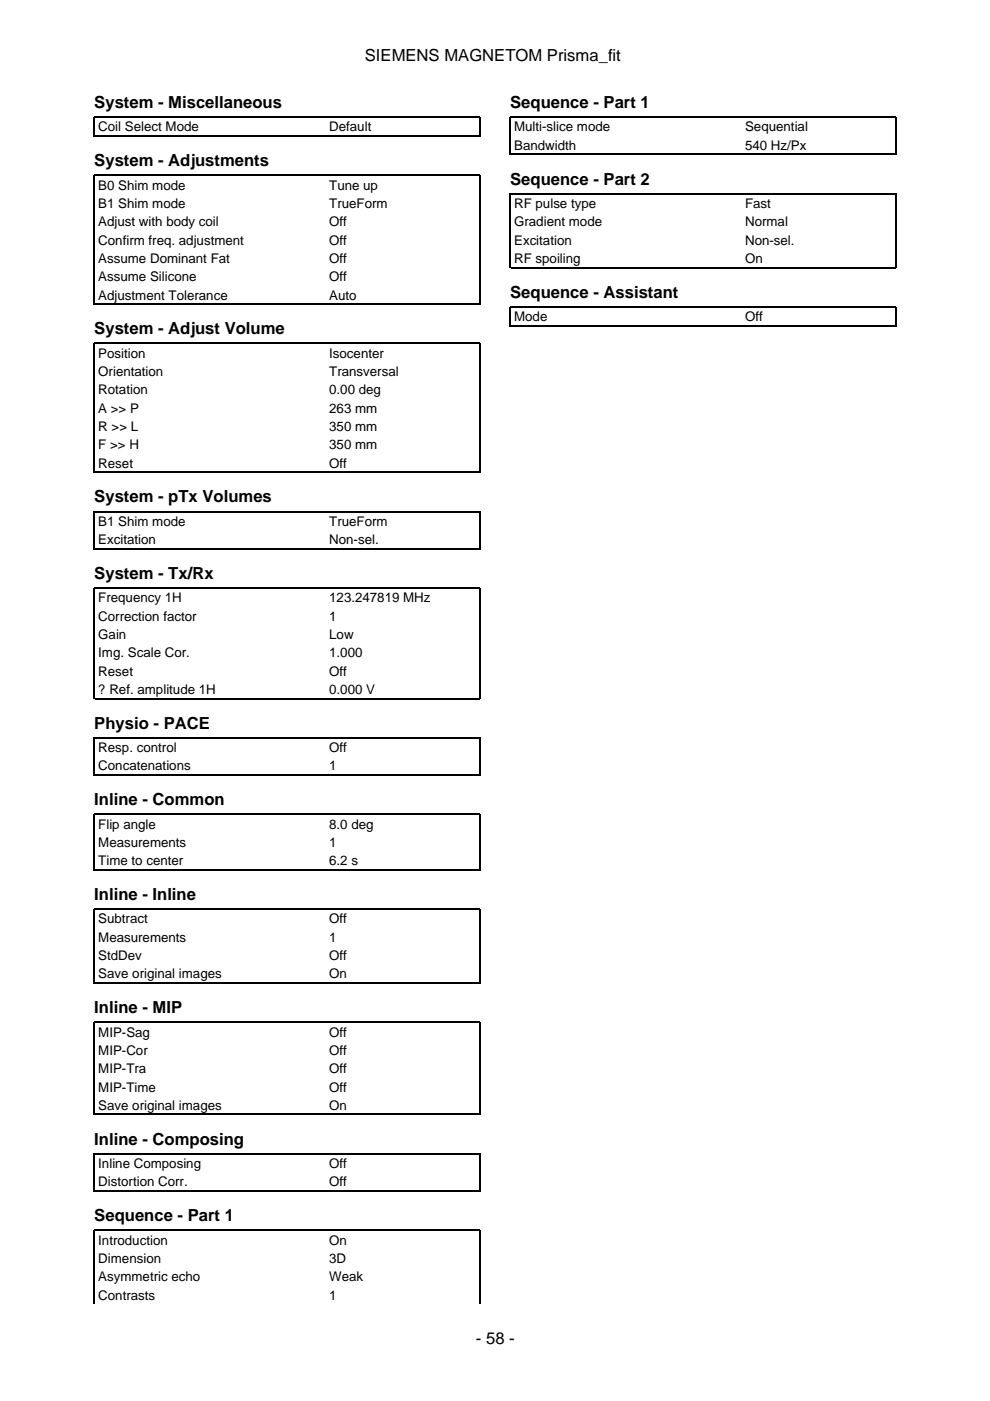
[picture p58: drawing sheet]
<svg xmlns="http://www.w3.org/2000/svg" width="210mm" height="297mm" viewBox="0 0 210 297" stroke-linecap="round" stroke-linejoin="round" font-family="sans-serif">
<defs><g id="words">
<g font-size="3.5">
<text x="77.4" y="12.9">SIEMENS MAGNETOM Prisma_fit</text>
<text x="20" y="22.9">System - Miscellaneous</text>
<text x="108.2" y="22.9">Sequence - Part 1</text>
<text x="20" y="35.3">System - Adjustments</text>
<text x="108.2" y="39.2">Sequence - Part 2</text>
<text x="108.2" y="63.1">Sequence - Assistant</text>
<text x="20" y="70.9">System - Adjust Volume</text>
<text x="20" y="106.5">System - pTx Volumes</text>
<text x="20" y="122.8">System - Tx/Rx</text>
<text x="20" y="154.5">Physio - PACE</text>
<text x="20" y="170.7">Inline - Common</text>
<text x="20" y="190.9">Inline - Inline</text>
<text x="20" y="214.8">Inline - MIP</text>
<text x="20" y="242.7">Inline - Composing</text>
<text x="20" y="258.9">Sequence - Part 1</text>
<text x="100.9" y="284.9">- 58 -</text>
</g>
<g font-size="2.8">
<text x="20.8" y="27.9">Coil Select Mode</text>
<text x="69.8" y="27.9">Default</text>
<text x="109" y="27.9">Multi-slice mode</text>
<text x="158" y="27.9">Sequential</text>
<text x="109" y="31.7">Bandwidth</text>
<text x="158" y="31.7">540 Hz/Px</text>
<text x="20.8" y="40.2">B0 Shim mode</text>
<text x="69.8" y="40.2">Tune up</text>
<text x="20.8" y="44.1">B1 Shim mode</text>
<text x="20.8" y="48">Adjust with body coil</text>
<text x="69.8" y="44.1">TrueForm</text>
<text x="69.8" y="48">Off</text>
<text x="109" y="44.1">RF pulse type</text>
<text x="109" y="48">Gradient mode</text>
<text x="158" y="44.1">Fast</text>
<text x="158" y="48">Normal</text>
<text x="20.8" y="51.9">Confirm freq. adjustment</text>
<text x="69.8" y="51.9">Off</text>
<text x="109" y="51.9">Excitation</text>
<text x="158" y="51.9">Non-sel.</text>
<text x="20.8" y="55.7">Assume Dominant Fat</text>
<text x="20.8" y="59.6">Assume Silicone</text>
<text x="69.8" y="55.7">Off</text>
<text x="69.8" y="59.6">Off</text>
<text x="109" y="55.7">RF spoiling</text>
<text x="158" y="55.7">On</text>
<text x="20.8" y="63.5">Adjustment Tolerance</text>
<text x="69.8" y="63.5">Auto</text>
<text x="109" y="68.1">Mode</text>
<text x="158" y="68.1">Off</text>
<text x="20.8" y="75.8">Position</text>
<text x="69.8" y="75.8">Isocenter</text>
<text x="20.8" y="79.7">Orientation</text>
<text x="20.8" y="83.6">Rotation</text>
<text x="69.8" y="79.7">Transversal</text>
<text x="69.8" y="83.6">0.00 deg</text>
<text x="20.8" y="87.5">A &gt;&gt; P</text>
<text x="69.8" y="87.5">263 mm</text>
<text x="20.8" y="91.4">R &gt;&gt; L</text>
<text x="20.8" y="95.2">F &gt;&gt; H</text>
<text x="69.8" y="91.4">350 mm</text>
<text x="69.8" y="95.2">350 mm</text>
<text x="20.8" y="99.1">Reset</text>
<text x="69.8" y="99.1">Off</text>
<text x="20.8" y="111.5">B1 Shim mode</text>
<text x="69.8" y="111.5">TrueForm</text>
<text x="20.8" y="115.4">Excitation</text>
<text x="69.8" y="115.4">Non-sel.</text>
<text x="20.8" y="127.7">Frequency 1H</text>
<text x="20.8" y="131.6">Correction factor</text>
<text x="69.8" y="127.7">123.247819 MHz</text>
<text x="69.8" y="131.6">1</text>
<text x="20.8" y="135.5">Gain</text>
<text x="69.8" y="135.5">Low</text>
<text x="20.8" y="139.3">Img. Scale Cor.</text>
<text x="20.8" y="143.2">Reset</text>
<text x="69.8" y="139.3">1.000</text>
<text x="69.8" y="143.2">Off</text>
<text x="20.8" y="147.1">? Ref. amplitude 1H</text>
<text x="69.8" y="147.1">0.000 V</text>
<text x="20.8" y="159.5">Resp. control</text>
<text x="69.8" y="159.5">Off</text>
<text x="20.8" y="163.3">Concatenations</text>
<text x="69.8" y="163.3">1</text>
<text x="20.8" y="175.7">Flip angle</text>
<text x="20.8" y="179.6">Measurements</text>
<text x="69.8" y="175.7">8.0 deg</text>
<text x="69.8" y="179.6">1</text>
<text x="20.8" y="183.4">Time to center</text>
<text x="69.8" y="183.4">6.2 s</text>
<text x="20.8" y="195.8">Subtract</text>
<text x="69.8" y="195.8">Off</text>
<text x="20.8" y="199.7">Measurements</text>
<text x="20.8" y="203.6">StdDev</text>
<text x="69.8" y="199.7">1</text>
<text x="69.8" y="203.6">Off</text>
<text x="20.8" y="207.4">Save original images</text>
<text x="69.8" y="207.4">On</text>
<text x="20.8" y="219.8">MIP-Sag</text>
<text x="69.8" y="219.8">Off</text>
<text x="20.8" y="223.7">MIP-Cor</text>
<text x="20.8" y="227.5">MIP-Tra</text>
<text x="69.8" y="223.7">Off</text>
<text x="69.8" y="227.5">Off</text>
<text x="20.8" y="231.4">MIP-Time</text>
<text x="69.8" y="231.4">Off</text>
<text x="20.8" y="235.3">Save original images</text>
<text x="69.8" y="235.3">On</text>
<text x="20.8" y="247.6">Inline Composing</text>
<text x="20.8" y="251.5">Distortion Corr.</text>
<text x="69.8" y="247.6">Off</text>
<text x="69.8" y="251.5">Off</text>
<text x="20.8" y="263.9">Introduction</text>
<text x="69.8" y="263.9">On</text>
<text x="20.8" y="267.8">Dimension</text>
<text x="69.8" y="267.8">3D</text>
<text x="20.8" y="271.6">Asymmetric echo</text>
<text x="20.8" y="275.5">Contrasts</text>
<text x="69.8" y="271.6">Weak</text>
<text x="69.8" y="275.5">1</text>
</g>
</g></defs>
<g fill="none" stroke="#000" stroke-width=".26">
<path d="M20 29v-4.2h81.8v4.2M20.1 28.9h81.6M108.2 32.9v-8.1h81.8v8.1M108.3 32.7h81.6M108.2 56.9v-15.8h81.8v15.8M108.3 56.7h81.6M20 64.6v-27.4h81.8v27.4M20.1 64.5h81.6M108.2 69.2v-4.1h81.8v4.1M108.3 69.1h81.6M20 100.3v-27.5h81.8v27.5M20 116.5v-8h81.8v8"/>
<path d="M20.1 100.1h81.6M20.1 116.3h81.6M20 148.2v-23.5h81.8v23.5M20.1 148.1h81.6M20 164.5v-8.1h81.8v8.1M20.1 164.3h81.6M20 184.6v-11.9h81.8v11.9M20.1 184.4h81.6M20 208.6v-15.8h81.8v15.8M20.1 208.4h81.6M20 236.4v-19.6h81.8v19.6M20.1 236.3h81.6"/>
<path d="M20 252.7v-8.1h81.8v8.1M20.1 252.5h81.6M20 276.4v-15.5h81.8v15.5"/>
</g>
<use href="#words"/>
</svg>
